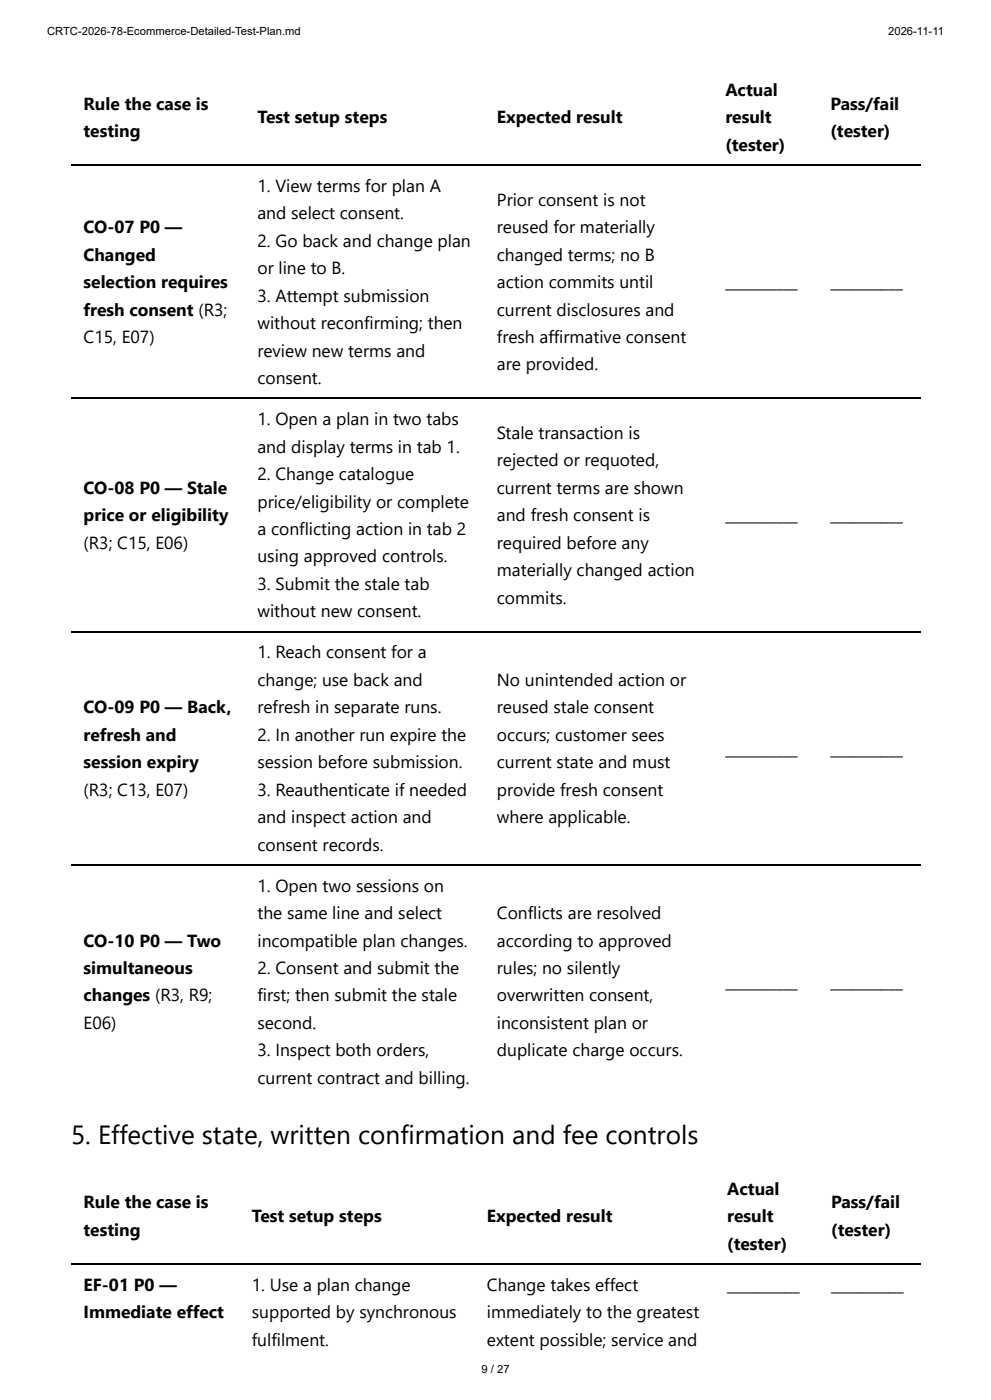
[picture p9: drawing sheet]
<svg xmlns="http://www.w3.org/2000/svg" width="210mm" height="297mm" viewBox="0 0 210 297" stroke-linecap="round" stroke-linejoin="round" font-family="sans-serif">
<defs><g id="words">
<text font-size="5.6" x="15.1" y="242.6">5. Effective state, written confirmation and fee controls</text>
<g font-size="3.7">
<text x="17.7" y="23.3">Rule the case is</text>
<text x="153.9" y="20.4">Actual</text>
<text x="176.2" y="23.3">Pass/fail</text>
<text x="17.7" y="29.1">testing</text>
<text x="54.6" y="26.2">Test setup steps</text>
<text x="105.4" y="26.2">Expected result</text>
<text x="153.9" y="26.2">result</text>
<text x="176.2" y="29.1">(tester)</text>
<text x="153.9" y="32">(tester)</text>
<text x="54.6" y="40.7">1. View terms for plan A</text>
<text x="54.6" y="46.6">and select consent.</text>
<text x="105.4" y="43.7">Prior consent is not</text>
<text x="17.7" y="49.5">CO-07 P0 —</text>
<text x="54.6" y="52.4">2. Go back and change plan</text>
<text x="105.4" y="49.5">reused for materially</text>
<text x="17.7" y="55.3">Changed</text>
<text x="54.6" y="58.2">or line to B.</text>
<text x="105.4" y="55.3">changed terms; no B</text>
<text x="17.7" y="61.1">selection requires</text>
<text x="54.6" y="64">3. Attempt submission</text>
<text x="105.4" y="61.1">action commits until</text>
<text x="153.9" y="61.1">__________</text>
<text x="176.2" y="61.1">__________</text>
<text x="17.7" y="66.9">fresh consent (R3;</text>
<text x="54.6" y="69.9">without reconfirming; then</text>
<text x="105.4" y="66.9">current disclosures and</text>
<text x="17.7" y="72.8">C15, E07)</text>
<text x="54.6" y="75.7">review new terms and</text>
<text x="105.4" y="72.8">fresh affirmative consent</text>
<text x="54.6" y="81.5">consent.</text>
<text x="105.4" y="78.6">are provided.</text>
<text x="54.6" y="90.2">1. Open a plan in two tabs</text>
<text x="105.4" y="93.1">Stale transaction is</text>
<text x="54.6" y="96">and display terms in tab 1.</text>
<text x="54.6" y="101.9">2. Change catalogue</text>
<text x="105.4" y="99">rejected or requoted,</text>
<text x="17.7" y="104.8">CO-08 P0 — Stale</text>
<text x="54.6" y="107.7">price/eligibility or complete</text>
<text x="105.4" y="104.8">current terms are shown</text>
<text x="17.7" y="110.6">price or eligibility</text>
<text x="54.6" y="113.5">a conflicting action in tab 2</text>
<text x="105.4" y="110.6">and fresh consent is</text>
<text x="153.9" y="110.6">__________</text>
<text x="176.2" y="110.6">__________</text>
<text x="17.7" y="116.4">(R3; C15, E06)</text>
<text x="54.6" y="119.3">using approved controls.</text>
<text x="105.4" y="116.4">required before any</text>
<text x="54.6" y="125.1">3. Submit the stale tab</text>
<text x="105.4" y="122.2">materially changed action</text>
<text x="54.6" y="131">without new consent.</text>
<text x="105.4" y="128.1">commits.</text>
<text x="54.6" y="139.7">1. Reach consent for a</text>
<text x="54.6" y="145.5">change; use back and</text>
<text x="105.4" y="145.5">No unintended action or</text>
<text x="17.7" y="151.3">CO-09 P0 — Back,</text>
<text x="54.6" y="151.3">refresh in separate runs.</text>
<text x="105.4" y="151.3">reused stale consent</text>
<text x="17.7" y="157.2">refresh and</text>
<text x="54.6" y="157.2">2. In another run expire the</text>
<text x="105.4" y="157.2">occurs; customer sees</text>
<text x="153.9" y="160.1">__________</text>
<text x="176.2" y="160.1">__________</text>
<text x="17.7" y="163">session expiry</text>
<text x="54.6" y="163">session before submission.</text>
<text x="105.4" y="163">current state and must</text>
<text x="17.7" y="168.8">(R3; C13, E07)</text>
<text x="54.6" y="168.8">3. Reauthenticate if needed</text>
<text x="105.4" y="168.8">provide fresh consent</text>
<text x="54.6" y="174.6">and inspect action and</text>
<text x="105.4" y="174.6">where applicable.</text>
<text x="54.6" y="180.4">consent records.</text>
<text x="54.6" y="189.2">1. Open two sessions on</text>
<text x="54.6" y="195">the same line and select</text>
<text x="105.4" y="195">Conflicts are resolved</text>
<text x="17.7" y="200.8">CO-10 P0 — Two</text>
<text x="54.6" y="200.8">incompatible plan changes.</text>
<text x="105.4" y="200.8">according to approved</text>
<text x="17.7" y="206.6">simultaneous</text>
<text x="54.6" y="206.6">2. Consent and submit the</text>
<text x="105.4" y="206.6">rules; no silently</text>
<text x="153.9" y="209.6">__________</text>
<text x="176.2" y="209.6">__________</text>
<text x="17.7" y="212.5">changes (R3, R9;</text>
<text x="54.6" y="212.5">first; then submit the stale</text>
<text x="105.4" y="212.5">overwritten consent,</text>
<text x="17.7" y="218.3">E06)</text>
<text x="54.6" y="218.3">second.</text>
<text x="105.4" y="218.3">inconsistent plan or</text>
<text x="54.6" y="224.1">3. Inspect both orders,</text>
<text x="105.4" y="224.1">duplicate charge occurs.</text>
<text x="54.6" y="229.9">current contract and billing.</text>
<text x="17.7" y="256.4">Rule the case is</text>
<text x="154.3" y="253.5">Actual</text>
<text x="176.3" y="256.4">Pass/fail</text>
<text x="17.7" y="262.2">testing</text>
<text x="53.4" y="259.3">Test setup steps</text>
<text x="103.3" y="259.3">Expected result</text>
<text x="154.3" y="259.3">result</text>
<text x="176.3" y="262.2">(tester)</text>
<text x="154.3" y="265.1">(tester)</text>
<text x="17.7" y="273.8">EF-01 P0 —</text>
<text x="53.4" y="273.8">1. Use a plan change</text>
<text x="103.3" y="273.8">Change takes effect</text>
<text x="154.3" y="273.8">__________</text>
<text x="176.3" y="273.8">__________</text>
<text x="17.7" y="279.7">Immediate effect</text>
<text x="53.4" y="279.7">supported by synchronous</text>
<text x="103.3" y="279.7">immediately to the greatest</text>
<text x="53.4" y="285.5">fulfilment.</text>
<text x="103.3" y="285.5">extent possible; service and</text>
</g>
<g font-size="2.4">
<text x="10" y="7.4">CRTC-2026-78-Ecommerce-Detailed-Test-Plan.md</text>
<text x="188.4" y="7.4">2026-11-11</text>
<text x="102.1" y="291.3">9 / 27</text>
</g>
</g></defs>
<path d="M15.1 35.1h180.2M15.1 84.5h180.2M15.1 134h180.2M15.1 183.5h180.2M15.1 268.2h180.2" fill="none" stroke="#000" stroke-width=".26"/>
<use href="#words"/>
</svg>
